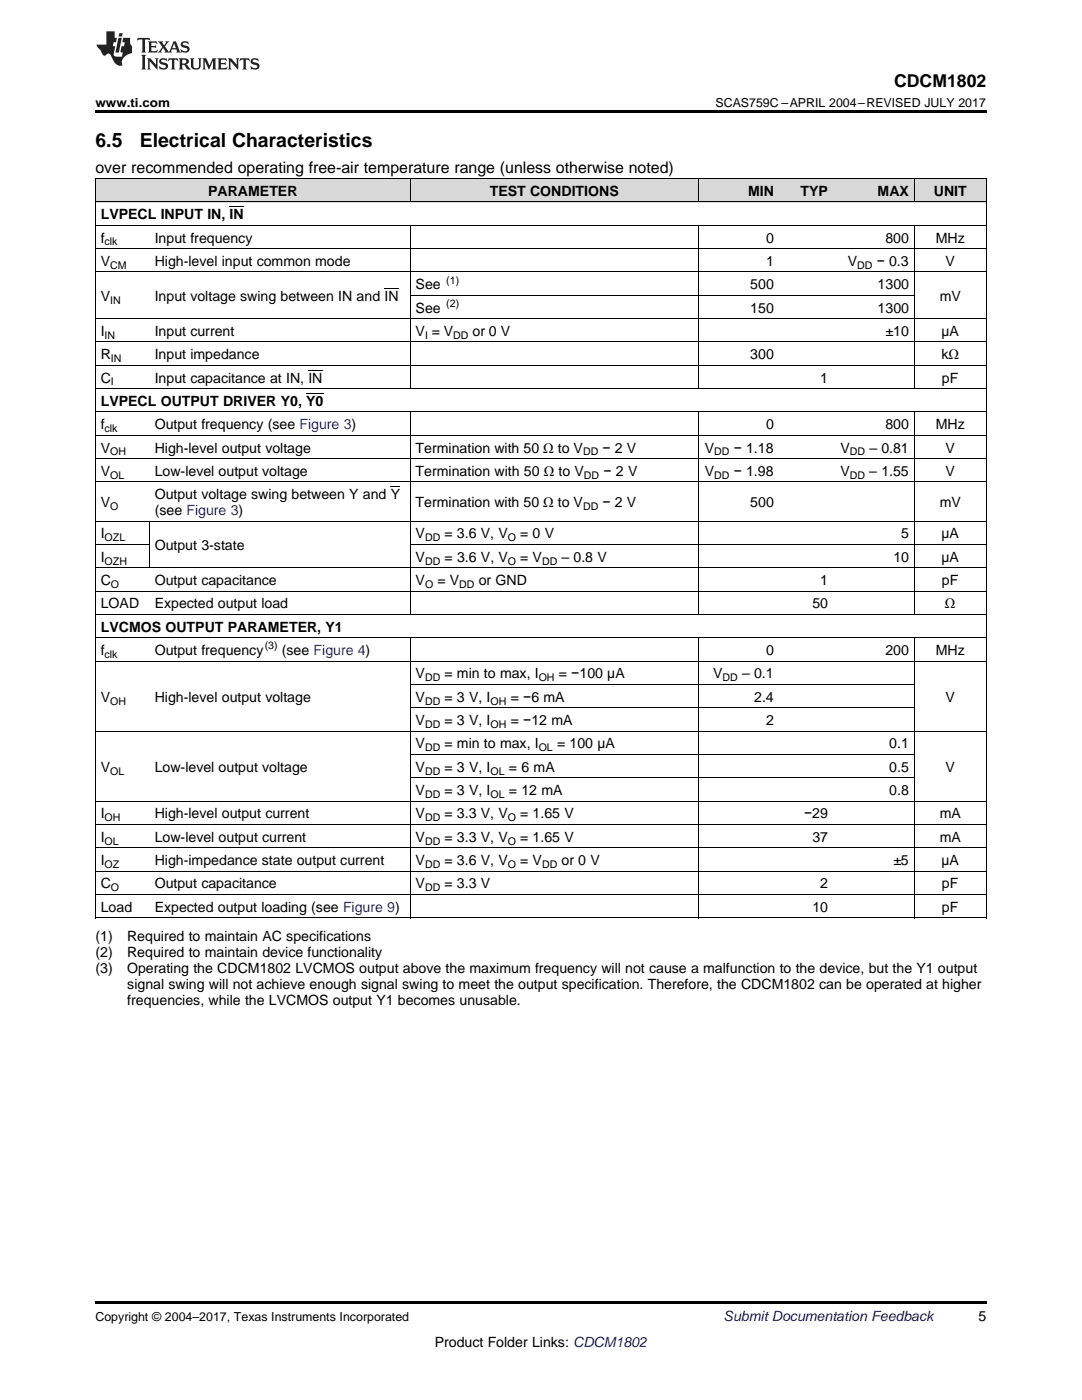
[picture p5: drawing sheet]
<svg xmlns="http://www.w3.org/2000/svg" width="216mm" height="279mm" viewBox="0 0 216 279" stroke-linecap="round" stroke-linejoin="round" font-family="sans-serif">
<defs><g id="words">
<g font-size="3.9">
<text x="19" y="29.3">6.5</text>
<text x="27.9" y="29.3">Electrical Characteristics</text>
</g>
<text font-size="3.5" x="178.4" y="17.3">CDCM1802</text>
<text font-size="3.2" x="19" y="34.4">over recommended operating free-air temperature range (unless otherwise noted)</text>
<g font-size="2.8">
<text x="41.5" y="39.1">PARAMETER</text>
<text x="97.7" y="39.1">TEST CONDITIONS</text>
<text x="149.3" y="39.1">MIN</text>
<text x="159.7" y="39.1">TYP</text>
<text x="175.1" y="39.1">MAX</text>
<text x="186.3" y="39.1">UNIT</text>
<text x="20.1" y="43.7">LVPECL INPUT IN, IN</text>
<text x="20.1" y="48.4">f</text>
<text x="20.1" y="53.1">V</text>
<text x="30.9" y="48.4">Input frequency</text>
<text x="30.9" y="53.1">High-level input common mode</text>
<text x="152.9" y="48.4">0</text>
<text x="152.9" y="53.1">1</text>
<text x="169.2" y="53.1">V</text>
<text x="174.9" y="53.1">− 0.3</text>
<text x="176.7" y="48.4">800</text>
<text x="186.7" y="48.4">MHz</text>
<text x="188.7" y="53.1">V</text>
<text x="82.9" y="57.7">See</text>
<text x="149.7" y="57.7">500</text>
<text x="175.1" y="57.7">1300</text>
<text x="20.1" y="60">V</text>
<text x="30.9" y="60">Input voltage swing between IN and IN</text>
<text x="82.9" y="62.4">See</text>
<text x="149.7" y="62.4">150</text>
<text x="175.1" y="62.4">1300</text>
<text x="187.5" y="60">mV</text>
<text x="20.1" y="67">I</text>
<text x="20.1" y="71.7">R</text>
<text x="30.9" y="67">Input current</text>
<text x="30.9" y="71.7">Input impedance</text>
<text x="82.9" y="67">V = V</text>
<text x="94.3" y="67">or 0 V</text>
<text x="149.7" y="71.7">300</text>
<text x="176.7" y="67">±10</text>
<text x="187.9" y="67">µA</text>
<text x="187.9" y="71.7">kΩ</text>
<text x="20.1" y="76.3">C</text>
<text x="30.9" y="76.3">Input capacitance at IN, IN</text>
<text x="163.7" y="76.3">1</text>
<text x="188" y="76.3">pF</text>
<text x="20.1" y="81">LVPECL OUTPUT DRIVER Y0, Y0</text>
<text x="20.1" y="85.7">f</text>
<text x="30.9" y="85.7">Output frequency (see Figure 3)</text>
<text x="152.9" y="85.7">0</text>
<text x="176.7" y="85.7">800</text>
<text x="186.7" y="85.7">MHz</text>
<text x="20.1" y="90.3">V</text>
<text x="20.1" y="95">V</text>
<text x="30.9" y="90.3">High-level output voltage</text>
<text x="30.9" y="95">Low-level output voltage</text>
<text x="82.9" y="90.3">Termination with 50 Ω to V</text>
<text x="82.9" y="95">Termination with 50 Ω to V</text>
<text x="120.2" y="90.3">− 2 V</text>
<text x="120.4" y="95">− 2 V</text>
<text x="140.7" y="90.3">V</text>
<text x="140.7" y="95">V</text>
<text x="146.4" y="90.3">− 1.18</text>
<text x="146.4" y="95">− 1.98</text>
<text x="167.7" y="90.3">V</text>
<text x="167.7" y="95">V</text>
<text x="173.5" y="95">– 1.55</text>
<text x="173.5" y="90.3">– 0.81</text>
<text x="188.7" y="90.3">V</text>
<text x="188.7" y="95">V</text>
<text x="20.1" y="101.2">V</text>
<text x="30.9" y="99.6">Output voltage swing between Y and Y</text>
<text x="82.9" y="101.2">Termination with 50 Ω to V</text>
<text x="120.2" y="101.2">− 2 V</text>
<text x="149.7" y="101.2">500</text>
<text x="187.5" y="101.2">mV</text>
<text x="20.1" y="107.5">I</text>
<text x="30.9" y="102.8">(see Figure 3)</text>
<text x="82.9" y="107.5">V</text>
<text x="88.7" y="107.5">= 3.6 V, V</text>
<text x="103.8" y="107.5">= 0 V</text>
<text x="179.8" y="107.5">5</text>
<text x="187.9" y="107.5">µA</text>
<text x="20.1" y="112.1">I</text>
<text x="30.9" y="109.8">Output 3-state</text>
<text x="82.9" y="112.1">V</text>
<text x="88.7" y="112.1">= 3.6 V, V</text>
<text x="103.8" y="112.1">= V</text>
<text x="112" y="112.1">– 0.8 V</text>
<text x="178.3" y="112.1">10</text>
<text x="187.9" y="112.1">µA</text>
<text x="20.1" y="116.8">C</text>
<text x="30.9" y="116.8">Output capacitance</text>
<text x="82.9" y="116.8">V</text>
<text x="87.3" y="116.8">= V</text>
<text x="95.5" y="116.8">or GND</text>
<text x="163.7" y="116.8">1</text>
<text x="188" y="116.8">pF</text>
<text x="20.1" y="121.4">LOAD</text>
<text x="30.9" y="121.4">Expected output load</text>
<text x="162.1" y="121.4">50</text>
<text x="188.6" y="121.4">Ω</text>
<text x="20.1" y="126.1">LVCMOS OUTPUT PARAMETER, Y1</text>
<text x="20.1" y="130.7">f</text>
<text x="30.9" y="130.7">Output frequency</text>
<text x="56.2" y="130.7">(see Figure 4)</text>
<text x="152.9" y="130.7">0</text>
<text x="176.7" y="130.7">200</text>
<text x="186.7" y="130.7">MHz</text>
<text x="82.9" y="135.4">V</text>
<text x="88.7" y="135.4">= min to max, I</text>
<text x="111.5" y="135.4">= −100 µA</text>
<text x="142.3" y="135.4">V</text>
<text x="148.1" y="135.4">– 0.1</text>
<text x="20.1" y="140.1">V</text>
<text x="30.9" y="140.1">High-level output voltage</text>
<text x="82.9" y="140.1">V</text>
<text x="88.7" y="140.1">= 3 V, I</text>
<text x="101.9" y="140.1">= −6 mA</text>
<text x="150.5" y="140.1">2.4</text>
<text x="188.7" y="140.1">V</text>
<text x="82.9" y="144.7">V</text>
<text x="82.9" y="149.4">V</text>
<text x="88.7" y="144.7">= 3 V, I</text>
<text x="88.7" y="149.4">= min to max, I</text>
<text x="101.9" y="144.7">= −12 mA</text>
<text x="111.2" y="149.4">= 100 µA</text>
<text x="152.9" y="144.7">2</text>
<text x="177.4" y="149.4">0.1</text>
<text x="20.1" y="154">V</text>
<text x="30.9" y="154">Low-level output voltage</text>
<text x="82.9" y="154">V</text>
<text x="88.7" y="154">= 3 V, I</text>
<text x="101.6" y="154">= 6 mA</text>
<text x="177.4" y="154">0.5</text>
<text x="188.7" y="154">V</text>
<text x="82.9" y="158.7">V</text>
<text x="88.7" y="158.7">= 3 V, I</text>
<text x="101.6" y="158.7">= 12 mA</text>
<text x="177.4" y="158.7">0.8</text>
<text x="20.1" y="163.3">I</text>
<text x="20.1" y="168">I</text>
<text x="30.9" y="163.3">High-level output current</text>
<text x="30.9" y="168">Low-level output current</text>
<text x="82.9" y="163.3">V</text>
<text x="82.9" y="168">V</text>
<text x="88.7" y="163.3">= 3.3 V, V</text>
<text x="88.7" y="168">= 3.3 V, V</text>
<text x="103.8" y="163.3">= 1.65 V</text>
<text x="103.8" y="168">= 1.65 V</text>
<text x="160.4" y="163.3">−29</text>
<text x="162.1" y="168">37</text>
<text x="187.5" y="163.3">mA</text>
<text x="187.5" y="168">mA</text>
<text x="20.1" y="172.6">I</text>
<text x="30.9" y="172.6">High-impedance state output current</text>
<text x="82.9" y="172.6">V</text>
<text x="88.7" y="172.6">= 3.6 V, V</text>
<text x="103.8" y="172.6">= V</text>
<text x="112" y="172.6">or 0 V</text>
<text x="178.3" y="172.6">±5</text>
<text x="187.9" y="172.6">µA</text>
<text x="20.1" y="177.3">C</text>
<text x="30.9" y="177.3">Output capacitance</text>
<text x="82.9" y="177.3">V</text>
<text x="88.7" y="177.3">= 3.3 V</text>
<text x="163.7" y="177.3">2</text>
<text x="188" y="177.3">pF</text>
<text x="20.1" y="182">Load</text>
<text x="30.9" y="182">Expected output loading (see Figure 9)</text>
<text x="162.1" y="182">10</text>
<text x="188" y="182">pF</text>
<text x="19" y="187.8">(1)</text>
<text x="19" y="191">(2)</text>
<text x="25.4" y="187.8">Required to maintain AC specifications</text>
<text x="25.4" y="191">Required to maintain device functionality</text>
<text x="19" y="194.2">(3)</text>
<text x="25.4" y="194.2">Operating the CDCM1802 LVCMOS output above the maximum frequency will not cause a malfunction to the device, but the Y1 output</text>
<text x="25.4" y="197.3">signal swing will not achieve enough signal swing to meet the output specification. Therefore, the CDCM1802 can be operated at higher</text>
<text x="25.4" y="200.5">frequencies, while the LVCMOS output Y1 becomes unusable.</text>
<text x="195.3" y="263.6">5</text>
<text x="86.7" y="268.9">Product Folder Links: CDCM1802</text>
</g>
<text font-size="2.8" fill="#0000c8" x="144.4" y="263.6">Submit Documentation Feedback</text>
<g font-size="2.5">
<text x="19" y="21.4">www.ti.com</text>
<text x="142.8" y="21.4">SCAS759C –APRIL 2004–REVISED JULY 2017</text>
<text x="19" y="263.6">Copyright © 2004–2017, Texas Instruments Incorporated</text>
</g>
<g font-size="2.1">
<text x="20.9" y="49">clk</text>
<text x="22" y="53.6">CM</text>
<text x="171.1" y="53.6">DD</text>
<text x="89" y="56.6">(1)</text>
<text x="22" y="60.6">IN</text>
<text x="89" y="61.2">(2)</text>
<text x="20.9" y="67.6">IN</text>
<text x="84.8" y="67.6">I</text>
<text x="90.5" y="67.6">DD</text>
<text x="22.1" y="72.2">IN</text>
<text x="22.1" y="76.9">I</text>
<text x="20.9" y="86.2">clk</text>
<text x="22" y="90.9">OH</text>
<text x="22" y="95.5">OL</text>
<text x="116.3" y="90.9">DD</text>
<text x="116.5" y="95.5">DD</text>
<text x="142.5" y="90.9">DD</text>
<text x="142.5" y="95.5">DD</text>
<text x="169.6" y="90.9">DD</text>
<text x="169.6" y="95.5">DD</text>
<text x="22" y="101.8">O</text>
<text x="116.3" y="101.8">DD</text>
<text x="20.9" y="108">OZL</text>
<text x="20.9" y="112.7">OZH</text>
<text x="84.8" y="108">DD</text>
<text x="84.8" y="112.7">DD</text>
<text x="101.3" y="108">O</text>
<text x="101.3" y="112.7">O</text>
<text x="108.2" y="112.7">DD</text>
<text x="22.1" y="117.3">O</text>
<text x="84.8" y="117.3">O</text>
<text x="91.7" y="117.3">DD</text>
<text x="20.9" y="131.3">clk</text>
<text x="52.8" y="129.6">(3)</text>
<text x="84.8" y="136">DD</text>
<text x="107.5" y="136">OH</text>
<text x="144.2" y="136">DD</text>
<text x="22" y="140.6">OH</text>
<text x="84.8" y="140.6">DD</text>
<text x="97.9" y="140.6">OH</text>
<text x="84.8" y="145.3">DD</text>
<text x="84.8" y="149.9">DD</text>
<text x="97.9" y="145.3">OH</text>
<text x="107.5" y="149.9">OL</text>
<text x="22" y="154.6">OL</text>
<text x="84.8" y="154.6">DD</text>
<text x="97.9" y="154.6">OL</text>
<text x="84.8" y="159.2">DD</text>
<text x="97.9" y="159.2">OL</text>
<text x="20.9" y="163.9">OH</text>
<text x="84.8" y="163.9">DD</text>
<text x="101.3" y="163.9">O</text>
<text x="20.9" y="168.6">OL</text>
<text x="20.9" y="173.2">OZ</text>
<text x="84.8" y="168.6">DD</text>
<text x="84.8" y="173.2">DD</text>
<text x="101.3" y="168.6">O</text>
<text x="101.3" y="173.2">O</text>
<text x="108.2" y="173.2">DD</text>
<text x="22.1" y="177.9">O</text>
<text x="84.8" y="177.9">DD</text>
</g>
</g></defs>
<g fill="#d8d8d8">
<path d="M19 35.7h10.8v4.7h-10.8z"/>
<path d="M29.8 35.7h52.1v4.7h-52.1z"/>
<path d="M81.9 35.7h57.4v4.7h-57.4z"/>
<path d="M139.3 35.7h16.2v4.7h-16.2z"/>
<path d="M155.5 35.7h10.8v4.7h-10.8z"/>
<path d="M166.3 35.7h16.2v4.7h-16.2z"/>
<path d="M182.5 35.7h14.3v4.7h-14.3z"/>
</g>
<path d="M19 22h177.8v.5h-177.8zM19 183.2h.2zM81.8 183.2h.1zM139.2 183.2h.1zM182.4 183.2h.1zM196.7 183.2h.1zM19 259.7h177.8v.5h-177.8z" fill="#000"/>
<g fill="none" stroke="#000" stroke-width=".2">
<path d="M19 35.6h177.8M19.1 35.7v147.5M81.8 35.7v4.7M139.3 35.7v4.7M182.4 35.7v4.7M196.8 35.7v147.5M19 54.3h177.8M19 49.6h177.8M19 45h177.8M19 40.3h177.8M81.8 45v32.6M81.9 58.9h100.6"/>
<path d="M139.3 45v32.6M182.4 45v32.6M19 77.6h177.8M19 72.9h177.8M19 68.2h177.8M19 63.6h177.8M19 96.2h177.8M19 91.5h177.8M19 86.9h177.8M19 82.2h177.8M81.8 82.2v40.5M139.3 82.2v40.5"/>
<path d="M182.4 82.2v40.5M19 118h177.8M19 113.3h177.8M19 108.7h10.8M19 104h177.8M29.8 104v9.4M81.9 108.7h114.9M19 132h177.8M19 127.3h177.8M19 122.6h177.8M81.8 127.3v55.9M81.9 136.6h100.6"/>
<path d="M139.3 127.3v55.9M182.4 127.3v55.9M19 159.9h177.8M19 145.9h177.8M81.9 155.2h100.6M81.9 150.6h100.6M81.9 141.3h100.6M19 178.5h177.8M19 173.9h177.8M19 169.2h177.8M19 164.6h177.8M19 183.2h177.8"/>
</g>
<g fill="#231f20">
<path d="M27.5 7.6l-.1 .5 .4-.2h.6v.1v2.1l-.2 .4h1l-.3-.4v-2.1l.1-.1h.5l.5 .2-.2-.5zM29.5 8.3l.2 .3v1.5l-.2 .4h1.8l.2-.6a1.04 1.04 0 0 1-1.3 .2v-.7h.6l.3 .2v-.6l-.3 .2h-.6v-.6l.8-.1 .4 .3-.2-.5zM31.5 8.3l.9 1.1-.9 1.1h.8l-.2-.2 .5-.7 .4 .7-.2 .2h1.5l-.1-.2 .1-.4h.9l.1 .4-.2 .2h1l-.3-.3-.7-1.9h-.5l-.9 2-.8-1 .9-1h-.8l.1 .3-.3 .5-.4-.6 .2-.2zM34.7 8.6l.4 1h-.7zM36.3 8.4a.63 .63 0 0 0-.2 .7 .63 .63 0 0 0 .6 .4l.6 .2 .1 .2a.75 .75 0 0 1-.7 .4 .75 .75 0 0 1-.6-.5l.1 .7 .1-.1a1.11 1.11 0 0 0 1.5-.6 1.13 1.13 0 0 0-1.2-.8l-.1-.4a1.04 1.04 0 0 1 1.2 .2l-.2-.5-.1 .1-.5-.2zM28.2 10.9l.2 .4v2.2l-.2 .4h1l-.3-.4v-2.2l.3-.4zM29.3 11.6l.3 .4v1.5l-.3 .4h.8l-.2-.4v-1.3l1.5 1.7v-1.9l.2-.4h-.7l.2 .4v.9l-1.1-1.3zM32 11.8a.62 .62 0 0 0-.2 .7 .62 .62 0 0 0 .6 .4l.6 .1 .1 .3a.76 .76 0 0 1-.7 .3 .76 .76 0 0 1-.6-.4l.1 .7 .1-.1a1.11 1.11 0 0 0 1.5-.6 1.13 1.13 0 0 0-1.2-.8l-.1-.4a1.04 1.04 0 0 1 1.2 .2l-.2-.6-.1 .1-.5-.1zM33.7 11.6l-.2 .6a.61 .61 0 0 1 .8-.3v1.6l-.2 .4h.9l-.2-.4v-1.6a.63 .63 0 0 1 .8 .3l-.2-.6zM35.6 11.6l.3 .4v1.5l-.3 .4h1l-.2-.2v-.8l.5 .2a.76 .76 0 0 0 1.2 .7l-1-1a.58 .58 0 0 0 .6-.5 .58 .58 0 0 0-.5-.6zM36.4 11.9h.1a.45 .45 0 0 1 .5 .1 .45 .45 0 0 1 .1 .5l-.7 .2zM37.9 11.6l.2 .2a2.17 2.17 0 0 0 .3 1.9 .99 .99 0 0 0 1.6-.6v-1.1l.2-.4h-.7l.2 .2a1.92 1.92 0 0 1-.2 1.8 .6 .6 0 0 1-.9-.5v-1.1l.2-.4zM40.4 11.6l.2 .4v1.5l-.2 .4h.7l-.2-.4v-1.4l.8 1.8 .8-1.8v1.4l-.2 .4h.9l-.2-.4v-1.5l.2-.4h-.8l-.6 1.5-.6-1.5zM43.4 11.6l.2 .4v1.5l-.2 .4h1.8l.2-.6a1.04 1.04 0 0 1-1.3 .1v-.6h.5l.4 .2v-.6l-.4 .2h-.5v-.7h.8l.3 .3-.1-.6zM45.5 11.6l.2 .4v1.5l-.2 .4h.7l-.2-.4v-1.3l1.5 1.7v-1.9l.2-.4h-.7l.2 .4v.9l-1.1-1.3zM47.9 11.6l-.1 .6a.61 .61 0 0 1 .8-.3v1.6l-.3 .4h1l-.3-.4 .1-1.6a.63 .63 0 0 1 .7 .3l-.1-.6zM50.2 11.8a.62 .62 0 0 0-.2 .7 .62 .62 0 0 0 .6 .4l.6 .1 .2 .3a.76 .76 0 0 1-.8 .3 .76 .76 0 0 1-.6-.4l.1 .7 .2-.1a1.11 1.11 0 0 0 1.5-.6 1.13 1.13 0 0 0-1.3-.8l-.1-.4a1.04 1.04 0 0 1 1.2 .2l-.1-.6-.2 .1-.5-.1z"/>
<path d="M21.2 6.3v2.6h-1.9l.1 .4 .7 .9a.91 .91 0 0 0 1 .8 .56 .56 0 0 1 .5-.3 .56 .56 0 0 1 .5 .3l.4 .8a1.53 1.53 0 0 0 1.9 1.2 1.54 1.54 0 0 1 1-2.1l.9-.3v-1.4a1.52 1.52 0 0 1-.3-1.6h-1.4l-.2 .8h.5l-.2 .8h-.4l-.2 1v.2l.4 .1-.2 .8a1.93 1.93 0 0 1-1.6-.3l.3-1.8h-.5l.2-.8h.4l.2-.8h-.4v-1.3zM23.6 7.6l-.6 2.9h.7l.6-2.9zM23.8 6.6l-.1 .7h.6l.2-.7z"/>
</g>
<path d="M78 97h1.8v.2h-1.8z" fill="#000"/>
<path d="M45.8 41.3h2.8M76.7 57.6h2.9M61.1 78.5h3.4M61.5 73.9h2.8" fill="none" stroke="#000" stroke-width=".2"/>
<use href="#words"/>
</svg>
